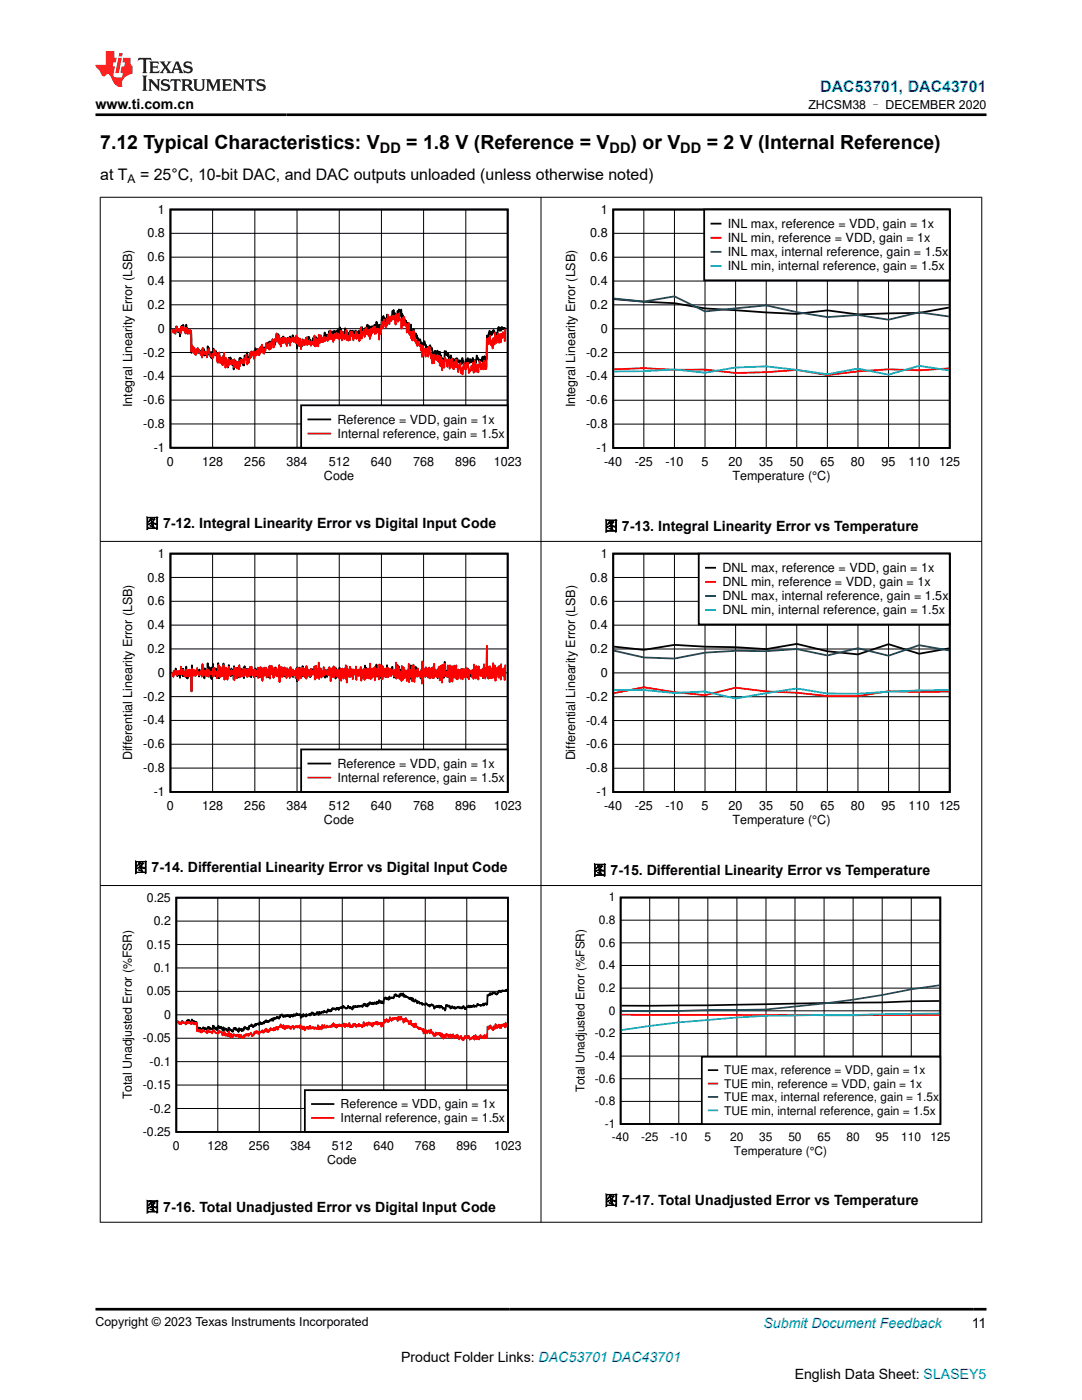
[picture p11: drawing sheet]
<svg xmlns="http://www.w3.org/2000/svg" width="216mm" height="279mm" viewBox="0 0 216 279" stroke-linecap="round" stroke-linejoin="round" font-family="sans-serif">
<defs><g id="words">
<g font-size="3.9">
<text x="20" y="29.8">7.12 Typical Characteristics: V</text>
<text x="81.1" y="29.8">= 1.8 V (Reference = V</text>
<text x="125.8" y="29.8">) or V</text>
<text x="141" y="29.8">= 2 V (Internal Reference)</text>
</g>
<text font-size="3.2" fill="#00f" x="163.7" y="18.3">DAC53701, DAC43701</text>
<g font-size="3.2">
<text x="20" y="36">at T</text>
<text x="27.9" y="36">= 25°C, 10-bit DAC, and DAC outputs unloaded (unless otherwise noted)</text>
</g>
<g font-size="2.9">
<text x="75.8" y="30.6">DD</text>
<text x="121.6" y="30.6">DD</text>
<text x="135.7" y="30.6">DD</text>
</g>
<g font-size="2.8">
<text x="19" y="21.7">www.ti.com.cn</text>
<text x="28.9" y="105.4">图 7-12. Integral Linearity Error vs Digital Input Code</text>
<text x="120.5" y="106">图 7-13. Integral Linearity Error vs Temperature</text>
<text x="26.7" y="174.1">图 7-14. Differential Linearity Error vs Digital Input Code</text>
<text x="118.2" y="174.6">图 7-15. Differential Linearity Error vs Temperature</text>
<text x="29" y="241.8">图 7-16. Total Unadjusted Error vs Digital Input Code</text>
<text x="120.5" y="240.5">图 7-17. Total Unadjusted Error vs Temperature</text>
<text x="193.9" y="265">11</text>
<text x="80" y="271.9">Product Folder Links: DAC53701 DAC43701</text>
<text x="158.6" y="275.3">English Data Sheet: SLASEY5</text>
</g>
<text font-size="2.8" fill="#00f" x="152.4" y="265">Submit Document Feedback</text>
<g font-size="2.5">
<text x="161.3" y="21.8">ZHCSM38 – DECEMBER 2020</text>
<text x="29.4" y="47.4">0.8</text>
<text x="31.5" y="42.6">1</text>
<text x="117.8" y="47.4">0.8</text>
<text x="119.9" y="42.6">1</text>
<text x="145.2" y="45.5">INL max, reference = VDD, gain = 1x</text>
<text x="29.4" y="52.1">0.6</text>
<text x="117.8" y="52.1">0.6</text>
<text x="145.2" y="48.3">INL min, reference = VDD, gain = 1x</text>
<text x="145.2" y="51.1">INL max, internal reference, gain = 1.5x</text>
<text x="145.2" y="53.9">INL min, internal reference, gain = 1.5x</text>
<text x="29.4" y="56.9">0.4</text>
<text x="117.8" y="56.9">0.4</text>
<text x="29.4" y="61.6">0.2</text>
<text x="117.8" y="61.6">0.2</text>
<text x="28.6" y="71.2">-0.2</text>
<text x="31.5" y="66.4">0</text>
<text x="117" y="71.2">-0.2</text>
<text x="119.9" y="66.4">0</text>
<text x="28.6" y="75.9">-0.4</text>
<text x="117" y="75.9">-0.4</text>
<text x="26.4" y="81.3" transform="rotate(-90 26.4 81.3)">Integral Linearity Error (LSB)</text>
<text x="28.6" y="80.7">-0.6</text>
<text x="114.8" y="81.3" transform="rotate(-90 114.8 81.3)">Integral Linearity Error (LSB)</text>
<text x="117" y="80.7">-0.6</text>
<text x="28.6" y="85.4">-0.8</text>
<text x="67.3" y="84.6">Reference = VDD, gain = 1x</text>
<text x="67.3" y="87.4">Internal reference, gain = 1.5x</text>
<text x="117" y="85.5">-0.8</text>
<text x="30.7" y="90.2">-1</text>
<text x="33.3" y="93">0</text>
<text x="40.3" y="93">128</text>
<text x="48.8" y="93">256</text>
<text x="57.2" y="93">384</text>
<text x="64.6" y="95.8">Code</text>
<text x="65.6" y="93">512</text>
<text x="74" y="93">640</text>
<text x="82.4" y="93">768</text>
<text x="90.9" y="93">896</text>
<text x="98.5" y="93">1023</text>
<text x="119" y="90.2">-1</text>
<text x="120.5" y="93">-40</text>
<text x="126.7" y="93">-25</text>
<text x="132.8" y="93">-10</text>
<text x="140" y="93">5</text>
<text x="145.4" y="93">20</text>
<text x="146.1" y="95.8">Temperature (°C)</text>
<text x="151.5" y="93">35</text>
<text x="157.6" y="93">50</text>
<text x="163.7" y="93">65</text>
<text x="169.8" y="93">80</text>
<text x="175.9" y="93">95</text>
<text x="181.3" y="93">110</text>
<text x="187.4" y="93">125</text>
<text x="31.5" y="111.3">1</text>
<text x="119.9" y="111.3">1</text>
<text x="29.4" y="116.1">0.8</text>
<text x="117.8" y="116.1">0.8</text>
<text x="144.1" y="114.2">DNL max, reference = VDD, gain = 1x</text>
<text x="144.1" y="117">DNL min, reference = VDD, gain = 1x</text>
<text x="144.1" y="119.8">DNL max, internal reference, gain = 1.5x</text>
<text x="29.4" y="125.6">0.4</text>
<text x="29.4" y="120.8">0.6</text>
<text x="117.8" y="125.6">0.4</text>
<text x="117.8" y="120.8">0.6</text>
<text x="144.1" y="122.6">DNL min, internal reference, gain = 1.5x</text>
<text x="29.4" y="130.3">0.2</text>
<text x="117.8" y="130.3">0.2</text>
<text x="31.5" y="135.1">0</text>
<text x="119.9" y="135.1">0</text>
<text x="28.6" y="139.8">-0.2</text>
<text x="117" y="139.9">-0.2</text>
<text x="28.6" y="149.3">-0.6</text>
<text x="28.6" y="144.6">-0.4</text>
<text x="117" y="149.4">-0.6</text>
<text x="117" y="144.6">-0.4</text>
<text x="26.4" y="151.7" transform="rotate(-90 26.4 151.7)">Differential Linearity Error (LSB)</text>
<text x="28.6" y="154.1">-0.8</text>
<text x="67.3" y="153.3">Reference = VDD, gain = 1x</text>
<text x="114.8" y="151.8" transform="rotate(-90 114.8 151.8)">Differential Linearity Error (LSB)</text>
<text x="117" y="154.1">-0.8</text>
<text x="30.7" y="158.9">-1</text>
<text x="33.3" y="161.7">0</text>
<text x="40.3" y="161.7">128</text>
<text x="48.8" y="161.7">256</text>
<text x="57.2" y="161.7">384</text>
<text x="65.6" y="161.7">512</text>
<text x="67.3" y="156.1">Internal reference, gain = 1.5x</text>
<text x="74" y="161.7">640</text>
<text x="82.4" y="161.7">768</text>
<text x="90.9" y="161.7">896</text>
<text x="98.5" y="161.7">1023</text>
<text x="119" y="158.9">-1</text>
<text x="120.5" y="161.7">-40</text>
<text x="126.7" y="161.7">-25</text>
<text x="132.8" y="161.7">-10</text>
<text x="140" y="161.7">5</text>
<text x="145.4" y="161.7">20</text>
<text x="151.5" y="161.7">35</text>
<text x="157.6" y="161.7">50</text>
<text x="163.7" y="161.7">65</text>
<text x="169.8" y="161.7">80</text>
<text x="175.9" y="161.7">95</text>
<text x="181.3" y="161.7">110</text>
<text x="187.4" y="161.7">125</text>
<text x="64.6" y="164.5">Code</text>
<text x="146.1" y="164.5">Temperature (°C)</text>
<text x="29.3" y="179.9">0.25</text>
<text x="30.7" y="184.6">0.2</text>
<text x="29.3" y="189.3">0.15</text>
<text x="30.7" y="194">0.1</text>
<text x="29.3" y="198.6">0.05</text>
<text x="32.7" y="203.3">0</text>
<text x="28.5" y="208">-0.05</text>
<text x="29.9" y="212.7">-0.1</text>
<text x="26.3" y="219.3" transform="rotate(-90 26.3 219.3)">Total Unadjusted Error (%FSR)</text>
<text x="28.5" y="217.3">-0.15</text>
<text x="68" y="221.2">Reference = VDD, gain = 1x</text>
<text x="28.5" y="226.7">-0.25</text>
<text x="29.9" y="222">-0.2</text>
<text x="68" y="224">Internal reference, gain = 1.5x</text>
<text x="34.5" y="229.5">0</text>
<text x="41.4" y="229.5">128</text>
<text x="49.7" y="229.5">256</text>
<text x="58" y="229.5">384</text>
<text x="65.3" y="232.2">Code</text>
<text x="66.2" y="229.5">512</text>
<text x="74.5" y="229.5">640</text>
<text x="82.8" y="229.5">768</text>
<text x="91.1" y="229.5">896</text>
<text x="98.6" y="229.5">1023</text>
<text x="19" y="264.7">Copyright © 2023 Texas Instruments Incorporated</text>
</g>
<g font-size="2.4">
<text x="25.5" y="36.6">A</text>
<text x="121.5" y="179.9">1</text>
<text x="119.5" y="184.4">0.8</text>
<text x="119.5" y="188.9">0.6</text>
<text x="119.5" y="198">0.2</text>
<text x="119.5" y="193.4">0.4</text>
<text x="121.5" y="202.5">0</text>
<text x="118.7" y="207">-0.2</text>
<text x="118.7" y="211.5">-0.4</text>
<text x="144.5" y="214.4">TUE max, reference = VDD, gain = 1x</text>
<text x="116.6" y="218" transform="rotate(-90 116.6 218)">Total Unadjusted Error (%FSR)</text>
<text x="118.7" y="220.6">-0.8</text>
<text x="118.7" y="216.1">-0.6</text>
<text x="144.5" y="217.1">TUE min, reference = VDD, gain = 1x</text>
<text x="144.5" y="219.8">TUE max, internal reference, gain = 1.5x</text>
<text x="120.7" y="225.1">-1</text>
<text x="122.1" y="227.8">-40</text>
<text x="127.9" y="227.8">-25</text>
<text x="133.7" y="227.8">-10</text>
<text x="140.6" y="227.8">5</text>
<text x="144.5" y="222.4">TUE min, internal reference, gain = 1.5x</text>
<text x="145.7" y="227.8">20</text>
<text x="151.5" y="227.8">35</text>
<text x="157.3" y="227.8">50</text>
<text x="163.1" y="227.8">65</text>
<text x="168.9" y="227.8">80</text>
<text x="174.7" y="227.8">95</text>
<text x="179.8" y="227.8">110</text>
<text x="185.6" y="227.8">125</text>
<text x="146.4" y="230.5">Temperature (°C)</text>
</g>
</g></defs>
<path d="M34 41.8h67.3v47.6h-67.3zM100.8 65.6v-.1l-.1 .3-.1-.3-.2 .2-.2-.4-.1 .5v-.5l-.1 .7-.1-.5-.1 .5-.1-.6v.6l-.2-.8-.5 2-.1-.7-.2 .3-.2-.9-.1 .4-.1-.3v.5l-.1-.2-.1 .2v.4l-.1-.7-.1 .7-.2-.9-.1 1.2v-.7l-.3 .8-.1-.3-.1 4.7-.1-.1v.5l-.1-.7-.2-.3-.1 .6-.2-.3v.9l-.1-1.1-.1 .9-.2-.4v.4l-.1-.3-.2 .4-.3-.6v.2l-.1-.4v.2l-.2-.6-.2 1.5-.1-.5-.1 .2-.1-.4-.1 .7-.2-1.1-.1 .9-.1-.5-.2 .5-.1-.7-.2 .9-.1-.8-.1 .8-.1-1-.2 .7-.2-.5-.1 1.3v-.2l-.1 .4-.4-1.7-.2 1.1-.1-.7-.2 .8-.2-.8v.5l-.1-.4-.1 .3-.2-.8v.5l-.2-.5-.3 .9-.1-.7-.1 .7-.1-.8-.1 .5-.2-.6v.2l-.1-.8-.1 .7-.1 .4-.1-.5v.7l-.2-1.6-.1 .5-.1-.7v.6l-.2-.1-.1-.8-.1 .5-.2-.6-.2 2.9v-1.1l-.2-.3-.2 .4-.1-1-.1 .1-.1-.2v-.6l-.1 .9-.1-.7-.1 .7-.1-.8v.8l-.1-1.1-.3 .6-.1-.5-.1 .6-.1-.6-.1 .7-.2-.2v.8l-.2-1.7-.1-.4-.1 .5-.2-.9-.2 .7-.2-.3v.8l-.1-.8-.2-.1v.3l-.4-1.4h-.1l-.1 .8-.5-.6-.1 .5v-1.1l-.2 .3-.2-.4-.1 .5-.2-1.2-.1 .4-.1-.8-.1 1.2-.3-2-.2 1v-.3l-.2 .3-.2-1.9-.1 1.4-.1-1.2v.4l-.2-.9-.1 .9-.1-1-.1 .7-.3-1v.1l-.4-.8v.5l-.1-.1-.1-.8-.1 .6v-1l-.1 1.1-.1-1.9-.2 1.2v-.4l-.1 .2-.1-.3-.1-.7-.1 1.2-.2-.9v1.5l-.2-.8-.1 .3-.2-.6-.1 .5-.2-1.1v.3l-.2-.1-.2 1.8-.1-.3-.1 .1-.2-.3-.2 .5-.1-.3v.3l-.2-1.1-.1 1.7-.1-.9-.1 .5-.1-.6v.7l-.3-1.1-.1 .7-.2-.5-.2 2.9-.1-.8-.1 .5-.1-1.1-.1 .9-.2-.8-.1 .2v-.7l-.1 .6-.1-.8v1.7l-.1-.4-.2 .3-.1-1-.1 1.3-.3-1h-.1l-.1 .8v-.2l-.1 .1-.1-.5v.7l-.2-.9v.9l-.3-.6-.1-.6v.5l-.1-.4-.1 1.3-.1-.8-.1 1.2-.1-1.1-.1 1.4-.1-.8v.4l-.1-.8-.1 .7v-.6l-.1 .5-.1-1v.5l-.1-.3h-.1l-.2 1.5-.2-1-.2 .5-.2-.3v.4l-.2-.5v.3l-.1-.4-.1 .6v-.2l-.2 .3-.2-.7-.2 .7-.1-.6-.1 .7-.1-.8-.2 1.7-.2-1.1-.1 .4-.1-.7v.8l-.2-.8-.1 .3-.1-1.1-.2 1.4-.1-.2-.1 .2-.2-.2-.1-.6h-.1l-.1-.5-.1 .6-.1-.9-.1 1.4-.1-.7v.5l-.2-.7-.3 .9-.1-.3v.9l-.1-1.2-.1 .6v-.7l-.2 .6-.1-.5-.1 1-.2-.6v.2l-.2-.5v.4l-.2-.5-.1 .5-.1-.5-.1 1.4-.1-.4-.2 .5v-.8l-.2 .7-.1-.4v.3l-.1-1-.3 1.7-.1-.6-.1 .1-.1-.2-.1 .1-.1-.6-.1 .9v-.2l-.1 .3-.1-.6-.1 .2-.1-.1v.6l-.1-.3-.1 .5-.1-.6-.1 .7-.1-1.1-.1 1.7-.1-1.3v.1l-.2-.4-.4 1.3-.2-.7v.9l-.3-1.5-.1 .3-.2-.3-.2 1.4-.2-1-.1 .5h-.2v.4l-.1-.3-.1 .3-.1-.9-.1 1.4-.1-.9-.1 .3-.2-.1-.1-.8-.1 1.4-.1-.7-.1 .2-.1-.4-.1 1.4-.2-1.9v.2l-.2-.3-.2 .4-.2-.7v.5l-.1-.8-.3 1.2-.1-.1-.1-.8-.3 1.2-.1-1-.1 .7-.2-.5-.1 1-.1-.9-.1-.2-.1 .7v-.7h-.2l-.1-.4-.1 .8v-.3l-.2 .4v-.6l-.1 .7-.1-.4-.3 .5-.3-1.5-.1 .7-.2-.4-.2 1.8-.3-.8-.1 .2-.1-.5-.1 .9-.3-.4-.1 .7-.1-.7-.1 1.4-.2-1.3-.1 1.2-.1-.9-.1 .7-.1-.5-.2 1.1-.1-.4-.1 .3-.1-.5v.8l-.1-.4-.2 .1-.1-.9-.2 .8v-.4l-.2 1.2v-.8l-.1 .7-.1 .1-.1-.5-.2 .8-.1-.8-.1 .4-.1-.9-.2 1.4h-.1v-.8l-.1 .6-.1-.3-.1 .3-.1-.4-.2 .9v-.9l-.2 1.1v-.7l-.1 .9-.1-.3-.1 .6-.3-1.5-.1 .8h-.1v-.3l-.2 .4-.1-.3-.1 1.9-.1-1-.1 1-.1-.8-.1 .4-.3-1.1v.9l-.2-.9-.2 1.8v-.8l-.2 .9-.1-1-.1 .9v-1l-.2 .4-.1-.5-.1 .2v-.6l-.2 2v-1.3l-.1 .3-.1-.3v.4l-.2-1.1-.1 .8-.1-1.2-.1 .5-.2-.4-.2 2-.2-1v.6l-.4-1.2v.3l-.3-1.2-.1 1.9v-.2l-.1 .3-.5-1.8-.2 .9-.2-1.6v2l-.4-2.4-.1 .9v-.5l-.1 .4-.1-.6v.2l-.2-.8v.6l-.1-.6-.1 1.7-.1-.1-.1 .3v-1.2l-.1 1-.1-1v.8l-.3-1.7-.1 1.2-.2-1.5v1.9l-.1-.5-.1 .5-.2-.6v.3l-.2-.6v.9l-.1-1.1-.2-.4-.2 1.9-.2-1.2-.1 .4-.2-.7-.1 .6v-.7l-.2-.3-.4 1-.3-.8-.1 .3-.1-.5-.1 .3-.2-.9-.1 1.5-.1-4.1-.1 .2h-.1l-.2-.5-.1 .2v-.4l-.2 .8v-1.1l-.2 .3v-1l-.2 1.7-.1-.6-.1 .1-.1-.2-.1-.9-.1 .7-.1-.7v.8l-.2-.7-.3 2.1-.1-1v.2l-.2-.2-.1 .2-.2-1.2-.2 .1-.1 1.4-.2-.8-.1 .4-.2-.6" fill="none" stroke="#000" stroke-width=".36"/>
<g fill="none" stroke="#000" stroke-width=".2">
<path d="M34 56.1h67.3M34 51.3h67.3M34 46.6h67.3M42.4 41.8v47.6M50.8 41.8v47.6M59.3 41.8v47.6M67.7 41.8v47.6M76.1 41.8v47.6M84.5 41.8v47.6M92.9 41.8v47.6M34 79.9h67.3M34 75.1h67.3"/>
<path d="M34 70.3h67.3M34 65.6h67.3M34 60.8h67.3M34 84.6h67.3"/>
</g>
<path d="M100.8 65.6l-.1 2.5-.1-1.5v-.2l-.1 .9-.1-1-.2 1.2-.2-.9-.1 1.7v-1.3l-.2-.2-.1 1.6-.1-1.8-.1 1.2-.2-.8-.1 1.5-.2-1.5v.9l-.1-1.6-.1 2.5-.3-1.3-.1 2-.1-1-.1-.4-.1 .8-.1-1.1v.4l-.1-.2v-1l-.1 1.3-.1-.8-.1 1.2-.1-1.2v1.2l-.1-1-.1-.1-.2 6.1-.1-1-.1 1v-1.2l-.1 .2-.1-.7-.1 1.7-.2-1.3-.1 1.2-.1-.6-.1 .7-.3-1.7-.3 2.3-.1-1.6v1.1l-.2-.9-.1 1.3-.3-2.1-.2 2.3-.1-2-.2 1.5-.1-.9-.2 .9v.1l-.2-.2-.2 .6-.2-2v.6l-.2-.6-.1 1.3-.1-.9-.1 .9-.1-.3-.1-.9-.3 2.2-.1-1.3-.2 1.1-.2-2.1-.4 1.9-.2-1.9-.1 .6-.1-1.2v1.5l-.2-.8v.6l-.2-.9v1.5l-.1-1-.1 .9-.1-.9v.6l-.1-1.8-.1 1.3-.1-.1-.1-.8v.5l-.1-.3-.1 1.5v-1.9l-.1 .9-.1-.7-.1 .4-.1-.6v1.5l-.2-1.4-.1 .3-.1-.7-.1 .2-.1-.1-.1 1.9-.3-1.5-.1 2-.1-2v1.3l-.2-2-.1 1.8-.1-1.6-.1 .4v-.8l-.1 1.2-.2-1.3-.2 1-.1-.9-.2 .3v.5l-.2-1.1v1.8l-.1-1.1-.1 .8-.1-.8-.1 1.1-.1-1.8-.1 .9-.1-1-.1 .2v-.2l-.1-1.5-.3 2.1-.1-1.7-.1 .6-.1-.3-.1 .3-.1 1.1-.1-1.6-.1 .7-.1-.7-.1 .2-.1 1-.1-1.8-.1 2.2-.1-2.2-.1 1-.1-1.1-.2 .2-.2-.7-.1 .4-.1-.7v1l-.1-.8-.1 .4v-.6l-.1 .3-.2-.9-.1 .4-.1-1.8v.2l-.1-.3-.1 1.7v-.5l-.1 .8-.1-1.8-.1 1.4-.1-1.3-.1 .6-.1-.8-.1 .6-.1-2.2-.1 1.7-.1-.2-.1 .2-.1-.3v.5l-.1-1.7-.1 .3-.1-.5v.5l-.3-1.7v.3l-.1-.3-.1 1.7-.1-1.4-.2 2v-1.6l-.1-.2-.2 .1-.1-1.4-.1 .7-.1-.3-.1 1.3-.2-1.5-.1 1.2-.1-1.2-.1 2.1-.2-1.6-.1 .5-.1-.7v.4l-.2-.3-.1 .7-.1-.4-.1 .7-.1-1-.2 1.6-.1-1.1-.1 .5-.1-1.3-.2 2.2-.2-.5v.9l-.1-.9-.1-.2v.3l-.1-.1-.1-.8-.1 1.5-.1-1-.1 1.3-.1-1.3-.2 2.1-.1-.5v.8l-.1-.8-.1 .3-.1 1.7-.1-2.1-.1 .1v-.3l-.1 .7-.1-.4-.1 .8-.2-1.2-.1 1.3-.1-1.5v1.1l-.2-1-.3 1.3-.1-1.1-.2 1.6v-1.3l-.1 1.9-.2-1.6-.1 .9v-1.2l-.2 .2v-.1l-.1 .8-.1-1.3-.4 1.9v-1.5l-.1 .9v-.7l-.2 .7v-.2l-.1 .1-.1 1-.2-2.3-.1 2.2-.1-.1-.1 .7-.2-1.3-.1 .6-.2-.8-.1 1-.1-1.4v1.2l-.1-.2-.1 .3-.2-.7-.1 1.1-.2-1.6-.1 .3v-.3l-.1 .8-.2-.9-.1 1.7-.1-.8-.2 .9-.1-1-.2 .9-.1-2v1.4l-.1-1.3-.1 1.5-.1-.7-.1 .9v-.7l-.2 .4v-1.2l-.2 1.8-.1-.9-.1 .5-.1-1.6-.1 1-.1-.1-.2 .8-.1-1-.2 .8-.2-1-.1 .7-.2-.6v1.1l-.1-.7-.1 .8v-.9l-.1 1.3-.2-1.5-.1 1v-.8l-.2 .8v-.1l-.1-1.7-.1 .8-.1-.1-.1 1.2-.1-1-.1 1.3-.2-.7h-.1l-.2 .7-.3-1-.1 1.2v-.8l-.3 .8-.1-1.3-.3 1.5-.2-1.7-.1 2.3-.1-1v.5l-.2-.7-.1 .8v-1l-.1 1.4v-.8l-.1 .8-.1-2.2-.2 1.9v-.4l-.1 .4-.1-.2v.1l-.2-.6-.2 .9-.1-.8-.1 .5-.1-.8-.1 .8-.2-.6-.1 .7-.1-1.5-.1 1.4-.1-1.2v1.2l-.1 .1v-1l-.2 1.1-.2-1.1-.1 1-.1-.6-.2 1.5-.2-2.1-.2 1.5-.1-.8-.1 .6v-1.5l-.2 1.2-.2-1.6-.1 1.4-.1-1.1-.1 .7-.1-.4-.1 .6-.1-.8-.1 .7-.1-.5-.1 .4-.1-.4v.6l-.1-.4-.1 1.2-.2-1.6-.1 .6v-.6l-.2 1-.1-.3-.1 1-.1-1.5-.1 .8-.2-1.1-.1 1.1-.1-.1v.1l-.2-1v1.1l-.1-.8-.1 .2v-.4l-.2 1.7-.1-1.6-.1 1.1-.1-1.8v1.5l-.1-.8-.1 .6h-.1l-.2-1.7-.1 1.6-.1-.6-.2 .7-.1-.2-.1 1.4-.2-1.6-.1 .7-.1-.4-.1 1.4-.1 .1h-.1l-.1-1.2-.1 1.4v-.7l-.1-.2-.1 .2v-.3l-.1 .7-.1-.4-.1 .3v-1l-.2 1.6h-.2v-.4l-.1 1-.1-.6v.4l-.2-.4v.4l-.1-1.6-.1 .9v-.5l-.2 .9v-.8l-.1 1.1-.1-.6-.1 1.1-.1-.7v.6l-.1-.1-.1-1.1v1.1l-.1-.7-.2 1-.2-.8-.2 1.4-.2-1.3v-.1l-.2 .6-.1-.7-.1 1.2-.2-.9-.2 1.9-.1-.7-.3 1.2-.2-1.9v.6l-.1-.2-.1 .5-.1-.1-.1 .8-.1-.9-.1 .8-.2-.7-.1 .8v-.7l-.2 .2-.2 1.1v-.9l-.1 1.5-.1-.6-.1 .5-.1-.8-.1 .8-.1-1.5-.2 1.1-.2-.9v1l-.1-1.5-.1 1.1-.2-1-.2 .9-.2-.7v.4l-.2-.7-.1 .4v-.5l-.1 1.2-.1-.6-.1 .9-.1-1.3v.7l-.2-1.2-.1 2-.3-3-.2 2.2v-.6l-.1 .8-.2-1.3h-.1v.6l-.1-.7-.1 1.1-.2-2.2v1.4l-.2-.9-.1 1.6-.2-1.9h-.1l-.1 .2-.2-.9-.1 1-.1-.3v.8l-.1-.7-.1 .9-.3-.6-.1 .3-.3-.8-.1-.8v.6l-.1-.4-.1 .1-.1 1.4-.1-.7-.1 .2-.1-.5v.4l-.2-.5-.1 .4-.2-1.1-.2 1.7-.1-1-.1 .6-.2-.4-.2-.1v-.5l-.1 .1-.2-.3-.1 1-.2-.2v.5l-.1-.6-.1 .4-.2-1.3-.1 1.1-.3-1.5-.1 1.1v-3.7l-.1-.4-.1 .5v-.7l-.1 .6-.1-.4-.1 .6-.1-.7-.1 .6-.2-.9-.1 .5v-.7l-.2 1.2v-.9l-.2 .3-.1-.5-.1-.2-.1 .2-.1-.3v.7l-.3-.7v1.2l-.1-.2-.1 .2-.2-.7-.1 .3-.1-.3-.1 .3-.1-.8-.4 1.3-.1-.6-.2 .5-.1-.8" fill="none" stroke="#f00" stroke-width=".36"/>
<path d="M60.1 80.9h41.2v8.5h-41.2z" fill-rule="evenodd" fill="#fff"/>
<path d="M122.4 41.8h67.1v47.6h-67.1zM122.5 59.7l6 .5 6.1 .3 6.1 1.1 18.3 1 6.1-.7 6.1 .8 12.2-.3 5.9-1M60.1 80.9h41.2v8.5h-41.2zM61.5 83.7h4.4" fill="none" stroke="#000" stroke-width=".36"/>
<path d="M189.3 73.5l-5.9 .4-6.1-.2-6.1 .4-6.1 .7-6.1-1-6.1 .5-6.1 .1-6.1-.6h-6.1l-6.1-.3-6 .2M61.5 86.5h4.4" fill="none" stroke="#f00" stroke-width=".36"/>
<g fill="none" stroke="#000" stroke-width=".2">
<path d="M122.4 56.1h67.1M122.4 51.3h67.1M122.4 46.6h67.1M128.5 41.8v47.6M134.6 41.8v47.6M140.7 41.8v47.6M146.8 41.8v47.6M152.9 41.8v47.6M159 41.8v47.6M165.1 41.8v47.6M171.2 41.8v47.6M177.3 41.8v47.6"/>
<path d="M183.4 41.8v47.6M122.4 79.9h67.1M122.4 75.1h67.1M122.4 70.4h67.1M122.4 65.6h67.1M122.4 60.8h67.1M122.4 84.6h67.1"/>
</g>
<path d="M122.5 59.6l6 .6 6.1-1.1 6.1 3.1 12.2-1.3 6.1 1.4 6.1 1 6.1-.4 6.1 .9 6.1-1.5 5.9 .9" fill="none" stroke="#105465" stroke-width=".36"/>
<path d="M189.3 73.9l-5.9-.9-6.1 1.8-6.1-1.2-6.1 1.1-12.2-1.6-6.1 .2-6.1 1.1-6.1-.7-6.1 .4h-6" fill="none" stroke="#00bacc" stroke-width=".36"/>
<path d="M140.5 41.8h49v14.1h-49z" fill-rule="evenodd" fill="#fff"/>
<path d="M140.5 41.8h49v14.1h-49zM142 44.6h1.8M34 110.5h67.3v47.5h-67.3zM34.5 134.3l.1 .4 .2-.7 .1 .6 .2-1.2 .2 1.5 .1-.8 .1 .8v-.7l.1 .2 .1-.2 .1 .3v-.4l.1 1.2 .2-2.2 .2 1.6 .1-1.2 .1 1.5 .1-1.5v1.4l.3-.8 .1 .5 .2-1.6v2.3l.2-1.3v1.4l.1-1.6 .1 .9 .1-.7 .1 .5 .3-.5 .1 4 .1-5.2 .2 2 .1-1 .1 .7 .1-.6 .1 .6v-.4l.1 .7 .1-.5v.1l.2-.4 .1 .2 .1-.4 .2 1.2 .1-1.4 .1 .9v-.2l.1 .3 .1-.8v.7l.1 .1h.1l.1-2 .1 2.1v-1.2l.3 1.9v-2l.1 1.4 .1-.8 .1 .6 .1-.7 .2 .8v-2.3l.1 2.6 .1-.7v.7l.1-1.9 .1 1.9 .1-.7 .1 .3v-1l.1 1.6 .1-2v2.3l.3-3 .1 2.4v-1.2l.1 1 .1-.6 .1 .8 .1-1.1v1l.1-1.4 .1 1.6 .1-.7v1l.2-3 .1 3.1 .1-1.6v1.5l.1-1.3 .1 .2v-.5l.1 1 .1-.8 .1 .8 .1-.4 .1 .6 .2-2.5 .1 2.3v-.5l.2 .6v-.8l.1 .6 .1-.3 .2 .3v-.9l.2 1.2 .2-2.2v1.6l.2 .1 .1-.6v1.2l.2-1.6v1.2h.2v-.8l.1 .8 .1-.7v1.7l.1-2.7 .1 2 .1-.9 .1 .6 .2-.6v1.3l.1-2 .1 2 .1-1.5 .1 1.3 .2-1.7 .1 1.3 .1-1.3 .1 1.3 .1-.7 .1 .6 .1-.7 .1 1.1 .1-1.7 .1 2 .1-2.3 .1 1.5 .2-.5v.6l.2-1.1v1l.2 .3 .2-.9 .1 .7 .1-1.2v1.6l.2-1.4v1.6l.1-1.5 .1 .7v-.6l.1 .8 .1-.6 .1 .5 .1-.8v1.4l.3-1.7 .1 1.6 .1-1.2v1l.2-1.1v1l.1-1 .1 1 .2-1.2v1.7l.1-1.9 .1 1.4 .2-1.2 .1 1.7 .1-1.1v.3l.1-.2 .1 .4v-1.1l.1 1.2 .1-.8 .1 .7 .1-.9 .2 1.1v-.8l.1 .2v-.3l.1 1.2 .1-1.5 .2 1.6v-2.1l.2 1.7 .1-1.2 .1 .9 .3-.8 .1 1.1 .1-.7 .1 .7v-.6l.2 .5v-1.5l.1 1.6 .1-1.4 .2 1.1 .1-.8 .1 1.2 .2-.7v.9l.1-1 .1 .2 .1-.3 .1 .5 .1-.9v1.2l.2-.8v.5l.1-1 .1 1 .2-.3v.8l.1-1.4 .2 1.4 .1-1.6 .2 1.2 .1-1 .1 1.3 .2-1.3v1.1l.1-1.2 .1 1.6v-.8l.2-.1 .1-.6v.6l.1-.3 .1 1.2v-1.3l.2 .9 .1-.7 .2 .4 .1-.3 .2 1.9v-2.8l.4 1.8 .1-1.8 .1 1.7 .1-.7 .1 .2 .1-.3 .1 .9 .1-2.1 .1 1.8 .1-.7 .1 .6v-.7l.1 .3 .2-.1 .1 1.2 .1-1.6 .1 1 .1-1.1 .2 1 .1-.6 .1 1.1 .1-1.2 .1 1.2v-1.6l.2 1.1 .1-.7 .1 .6 .1-1 .1 .9v-.5l.2 .7v-.5l.1 1.4 .1-2.3 .1 1.9 .1-1.5 .1 1.2 .1-1 .1 .7v-.9l.3 1.3 .2-1.5 .1 1.4 .1-.6 .1 .3 .1-.3 .1 .5 .1-1.4 .1 .9 .1-.4 .1 1.5 .2-1.6 .1 1.4 .1-1.2 .2 .7v-1l.1 .7v-.8l.1 1.2 .1-.9 .2 .7v-.7l.1 .9 .1-.7 .2 .7v-1.2l.2 1.3 .1-.9 .1 1 .1-1.2 .1 1.7v-2l.1 1.1 .1-.7 .1 .7 .1-.8v1.1l.2-1.1 .1 1.3 .1-1.7 .1 1.9 .1-1.3 .1 .9 .1-.6 .1 .6 .2-.8 .2 .5 .2-.9v1.4l.2-.9 .2 .8v-1.4l.1 1.5 .1-1.2 .1 .9 .2-.5 .1-1.1 .1 2 .1-1.3 .1 1.1v-1.1l.1 .7 .1-.7 .1 .8v-.4l.1 .5v-.6l.1 .2 .1-.2v.4l.1-.9 .1 1.1v-.7l.2 .6v-.8l.1 .7 .3-.6v.7l.1-.2 .1 .3 .2-1.3 .2 1.2v-.9l.1 1.6 .1-1.5v1l.1-1.2 .1 1.5v-1.3l.1 .9 .1-1.9 .1 2.6 .1-2.1 .1 1.8 .1-1.6 .1 1.2v-.9l.1 1.1 .1-.7 .1 .3 .1-.1v-1l.1 1.5 .1-1.3 .1 1.2 .2-1.3 .2 1.2 .1-.5 .1 .4 .1-1.2 .1 1.9 .1-1.3 .2 .6v-2l.1 2.4 .1-1.3v1.3l.1-1v.9l.3-1.4 .1 1.9 .1-1.6v.7h.1l.1-1.8 .3 2 .1-1.1 .1 1 .1-.2 .1 .2v-1.1l.1 1.3 .1-.8 .1 1.1 .1-2.3 .2 2.4v-1.2l.1 .6 .1-.7v.5l.1-.4 .2 .6 .1-.4 .1 .4 .2-1.5v1.2h.2v-.3l.1 1.2 .2-1.4 .1 .9 .2-.6 .1 1 .1-2.4 .2 2.1 .1-1.8 .1 2 .2-1v.7l.1-1.1 .1 .1v1.7l.2-2.2v2l.1-1.6 .1 1.3 .1-1.2 .1 .9 .1-.3 .2 .2v-.4l.1 .7 .1-.5v.3l.2-.7 .1 1.4 .1-1.9 .2 1.5v-1l.1 1.6 .1-2.7 .1 2.3 .3-1.2v.6l.1-1.2 .1 1.5 .2-.6 .1 1 .1-2.1 .1 1.7 .1-.8 .1 .9v-.8l.1 .9 .1-1 .1 .5 .1-.4 .2 .1v1.2l.1-1.7 .1 .7v-.2l.2 .3 .2-.2 .1-.9 .2 1.4 .1-.6 .2 .7v-.9l.3 1v-1.5l.2 1 .1-.6 .2 .9 .2-.8 .2 1.3 .1-1.8 .1 .9 .1-.1 .1-.7 .1 1.2 .1-1.2 .1 1.2 .1-.7 .1 .3v-.5l.1 .1 .1 1.3v-1.8l.1 1.6 .1-1.6v1.2l.2-1.3v1.5l.2-.7 .1 1v-1.2l.1 .4 .1-.3 .1 .4 .1-.2v1l.2-3.2 .1 2.5 .2-.8 .1 1.2v-.8l.2 .1v-.5l.1 1.2 .1-1.2 .2 1.5v-1.7l.1 1.1 .2-1.1 .1 1.5v-1.1l.1 .6 .1-.2v.1l.1-.7 .1 1.3 .1-1.6 .1 1.4 .1-1 .1 .5 .1-.5 .1 .7 .1-.8 .1 .7h.1l.1-.5 .1 .6v-.8l.1 .9 .3-1.1 .1 1.4 .1-1.5 .4 1.5v-1l.1 .7 .1-.8v.6l.1-1.1 .2 1.3 .2-.9v.2l.1 1.3 .1-1.8v1.4l.2-1 .2 1.1v-1l.1 .4 .1-.6 .1 .8 .1-.8 .1 1.2 .2-1.2 .1 .9 .1-.7 .1 .7 .1-1.2 .1 .6v-.5l.2 1.1v-.7l.1 .7v-.6l.3 .4 .1-.5v.4l.1-.4 .1 .5v-.6l.2 .6v-.9l.2 1.7v-1.9l.1 1.2 .2-.7 .1 .6 .1-.3 .1 .8v-1.2l.1 .6 .1-4.9v5l.3-.7 .1 1.2 .1-1.9 .1 1.7 .1-1 .2 1.2v-1.2l.2 .7v-.8l.1 .8 .1-.7 .2 .9 .2-.7v.7l.2-1v.8l.1-.7 .1 .6v-.9l.3 1.2 .1-1 .1 1.1 .1-.9 .1 .9 .1-1.2v1.1l.1-.9 .1 .7v-.3l.1 .3 .2-.5 .1 .6 .1-.7v.5" fill="none" stroke="#000" stroke-width=".36"/>
<path d="M142 47.4h1.8M100.8 132.6l-.1 3.1-.1-2.3-.1 1.3-.1 .2-.1-1.4-.2 1.4-.1-2.4-.1 3.1-.2-2.7-.2 2.4v-2.3l-.1 1.6-.1-.2-.1-1.1-.1 1.9-.2-1.7v2.4l-.2-3.1-.1 2.4-.1-1.4v1.2l-.1-2.7-.1 3-.2-1.9-.1 1.9-.1-1.4-.1 1.4v-2.4l-.1 2.2-.1-1.6-.1 2-.1-2.5v2.3l-.2-.9v-5.5l-.1 4.7-.1 1.3-.1-1.6-.1 2.1v-1.4l-.1 1-.1-2.4-.2 2.6-.1-1.6-.1 1.2-.2-1.1v1.2l-.2-.6v.5l-.1-1.1-.1 .7-.1-1.4-.1 2.6-.1-2.4v1.8l-.2-2.1-.2 2.5-.2-2.4v1.8l-.1-2.2-.1 2.9-.1-1.9-.1 .3v-.1l-.1 1.4-.1-1.4-.3 .7-.1-.7-.2 1.8v-1.4l-.1 .8-.1-1.4-.1 1-.1-1.3-.1 1.8-.1-1.6-.2 1.7-.1-1.3v.3l-.2-.7-.1 2.1-.2-2-.2 1.8-.1-1.7v.9l-.3-1-.2 2-.1-1.9-.1 1.8-.1-2.7-.1 2.2-.1-1.3v1.3l-.2-2.2v2.5l-.2-1.6v1.4l-.1-1.4v2.4l-.1-3.2-.2 2.2-.2-2.3-.1 3.4v-2.9l-.1 1.4-.1-.9-.1 1.1-.1-2.1v2.4l-.2-1.1-.1 .5-.1-.5-.1 .3-.1-2-.1 2.6-.1-1v.9l-.1-.2-.1-2-.1 3.6-.1-3.3v2l-.1-.2-.1 .2v-2.1l-.1 2.9-.2-2.7-.1 1.7-.1-.6v.9l-.2-1.3-.1 1.3-.3-1.4v1.1h-.1l-.1-2.3v2.8l-.2-1.6v1.4l-.1-1.9-.1 2.1-.1-2-.1 1.6-.1-.9-.1 1.4-.1-2.2-.1 1-.1-.9-.1 2-.1-1.7-.1 1-.1-.6v.3l-.1-1.2-.1 2-.1-1.6-.1 1.3-.2-1.2-.1 2-.1-3.6-.1 4.5-.1-2.8-.1 1.5-.2-1.2-.1 .7v-.5l-.1 .3-.1-.5-.1 1-.1-1.7v1.7l-.1-1.2-.1 1.1v-.9l-.1 .9v-1l-.1 .9-.1-1-.1 2.3-.2-3.5-.2 3.4-.1-3-.1 2.1-.1-1.4-.2 1.3v-1.4l-.2 2.5v-3.6l-.1 2-.1-.3-.1 .4-.1-.8v2.1l-.1-1.7-.1 .5-.1-.9-.2 1.5-.2-2.2-.1 2.6-.2-2.8-.1 3v-1.5l-.2-.3-.2 1.4v-2l-.1 1-.1-1.5-.1 2.2-.1-1.3v1.3l-.1-1.9-.1 2.2-.1-3.3-.1 2.8v-.6l-.1 .6-.1-1.3-.1 1.3-.1-1.1-.1 .6-.1-.6v.1l-.1 .7-.1-1.1-.1 1.4-.1-1.5-.1 .7-.1-.6v1.3l-.1-1.1-.2 1.3v-1.9l-.2 1.6-.2-1.4v1.8l-.2-1.2-.1 1.1-.1-1.7-.1 1.6-.1-2-.1 2.6-.2-2.7-.1 1.8-.1-1.3v1.7l-.2-2.5-.1 3-.1-1.5-.1 .5v-.8l-.1 .9-.2-1.1v1.4l-.2-1.7-.1 2.5-.1-2.7v2l-.3-1.7-.2 1.9-.1-1.8-.2 2.1v-3.2l-.1 2.8-.1-1.1v1l-.1-1.7-.1 2v-1.2l-.1-.1-.1 .3v-1l-.1 2-.2-1.8-.1 .4-.1-.1-.1 1.8v-2.3l-.1 1.6v-1.2l-.2 .8-.2-.9-.1 2.2-.1-2.8-.1 1.4-.1-.8-.1 1.1-.1-.4v.5l-.1-1.3-.1 1.2-.2-1.1-.1 2-.1-2.7v1.5l-.1-.6-.1 .7v-.3l-.1 .3-.1-1-.2 1.9-.1-1.5-.1 .5v-1l-.1 1.4-.2-1.8-.1 2-.1-1.3v.5l-.1-.5-.1 1.2-.1-1.4-.1 .7v-.2l-.1 2.1-.1-3.3v2.6l-.1-2.7-.1 1.7v.2l-.1-1.3-.1 1.5-.1-.9-.1 1.5-.2-2.1-.1 1.4v-1l-.1 2.1-.1-2.4-.1 .9-.1-.6-.2 .3v1.2l-.2-1.7-.1 1.2-.1-.7v.8l-.1-1.3-.1 .9-.2-1.3v1.7l-.1-1.5-.1 1.8v-2.2l-.2 2.1-.1-1.8-.1 1.7-.1-1.5-.1 2.5-.1-2.6-.1 1-.1-1.3-.1 1.7-.1-1.2-.2 1.1-.1-.5v.1l-.1-.3v.2l-.1-.3-.1 .7-.1-.5-.1 .5-.1-1.5-.1 1.9v-1.2l-.2 .8v-.8l-.2 1.4-.2-1.8-.2 2.1-.1-3.3-.1 3.1-.1-1.5v.8l-.2-1.1-.1 1.8v-2.4l-.1 2.1v-1.5l-.2 2.1v-2.6l-.2 1.6v-.7l-.1 .6-.1-.3-.1 .4-.1-.7v.6l-.1-1-.1 1.4-.1-1.1-.1 1.1-.1-1.1-.1 .9-.2-.9-.2 1.3v-2.2l-.1 2.6-.1-2.5-.1 2.2v-1.8l-.2 1.6-.1-1.1-.1 1v-1.6l-.1 1.5-.1-.8v.2l-.2-.4-.1 1.6-.1-1.9-.2 1.4-.1-1.2-.1 2.1v-2.6l-.3 1.9-.1-1.7v.2l-.1 1.8-.1-1.6-.1 .8-.1-.7-.2 .9v-1.2l-.1 1-.1-.7-.1 .7-.1-1v1l-.1-1.5-.2 2.2-.1-1.7-.1 1.3v-1.1l-.1 .5-.1-.6v.9l-.1-1.3-.1 2-.1-1.8-.1 1.2-.1-.4-.1 .3v-1.4l-.2 1.7-.2-1.7v1.9l-.3-2-.1 2-.1-1.8-.1 2.8-.1-3.4v2.3l-.1-1.3-.2 1.3v-.7l-.1 .7-.2-1.7v1.5l-.2-.9-.1 .6-.1-1.2-.1 2-.2-1.7-.1 .9v-.1l-.1-1.5-.1 1.4v-.2l-.1 .2-.1-.1v1.2l-.1-2.6-.1 2.2-.1-.9-.1 .4v-.9l-.1 1-.1-.6-.1 1.2-.1-2-.3 1.5v-1.5l-.1 1.7-.1-1.1v.9l-.2-.9v2.1l-.1-2.6-.1 1.5v-1.3l-.2 1.6v-2l-.1 1.8-.1-1.6-.1 1.7-.1-1.4-.1 1.7-.1-2.1v1.8l-.1-1.2-.2 .9-.1-.5v.5l-.2-1.1-.1 1.6-.2-1.5-.2 .9-.1-1.6-.1 1.6v-.4l-.2 .6v-1.7l-.2 1.9-.2-1.4-.2 1.5-.2-1.5v1l-.2-.7v.5l-.1-1-.1 1.5-.1-1.4-.2 1.1-.1-.8-.1 1.2v-.8l-.2 .1-.1-.8-.1 1.7v-2.5l-.1 1.7-.1 .3v-.9l-.1 1-.1-1.3-.2 1.9v-2l-.1 1.5-.1-1.5-.1 1.3-.1-1.4v2.4l-.1-2.5-.1 1.7v-.8l-.2 .4-.2-.7v.8l-.2-.8v.9l-.2-.8-.1 .9v-1.8l-.1 1.8-.1-1.1-.1 1.9-.1-2.1-.1 1.8-.1-2.1-.1 2-.1-1.1-.1 1.6-.2-3-.1 2.2v-1.4l-.2 1.4-.2-1.3v1.4l-.1-1.9-.1 2.1-.2-2.3v2.1l-.2-2.3-.2 2.7-.2-1.4-.3 .7v-1.4l-.1 1.3-.1-1.2v1.6l-.1-1.4-.2 1-.2-.6-.1 .6-.1-.3-.1 .1v-.1l-.1 .7-.1-1.2v.9l-.2-1.2-.1 1.5-.1-.9-.1 .7-.1-1v.8l-.1-.6-.1 .6v-.7l-.1 .6-.1-.1-.1 .4-.1-2.2-.1 2.5-.1-1.3-.1 .7-.2-.3-.2 .5v-.5l-.1 .3-.1-.3v.3l-.2-1.2-.1 1-.1-.4v.9l-.1-1-.1 1.1-.2-1.2-.1 1.1-.2-.4-.1-1-.1 4.6-.1-4.2-.1 1.1v-1.2l-.1 .9-.1-1-.1 1.4-.1-1.2-.1 1-.1-.8v.8l-.1-1-.1 1.2-.1-1.4-.1 1.5v-1l-.1 .3-.1-.4v.8l-.2-.7-.1 .4-.1-.9v.8l-.2-.1v.3l-.1-1.6v1.5l-.1-.4-.1 .5-.1-.3v.3l-.1-.6-.1 .4-.1-.5-.2 .9v-.7l-.3-.3-.1 .8-.1-.7-.1 .6v-.6l-.1 1.2-.1-.8" fill="none" stroke="#f00" stroke-width=".36"/>
<path d="M142 50.3h1.8" fill="none" stroke="#105465" stroke-width=".36"/>
<path d="M142 53.1h1.8" fill="none" stroke="#00bacc" stroke-width=".36"/>
<g fill="none" stroke="#000" stroke-width=".2">
<path d="M34 115.2h67.3M42.4 110.5v47.6M50.8 110.5v47.6M59.3 110.5v47.6M67.7 110.5v47.6M76.1 110.5v47.6M84.5 110.5v47.6M92.9 110.5v47.6M34 139h67.3M34 134.3h67.3M34 129.5h67.3M34 124.8h67.3"/>
<path d="M34 120h67.3M34 153.3h67.3M34 148.5h67.3M34 143.8h67.3"/>
</g>
<path d="M60.1 149.6h41.2v8.4h-41.2z" fill-rule="evenodd" fill="#fff"/>
<path d="M122.4 110.5h67.1v47.6h-67.1zM122.5 129.1l6 .6 6.1-1 6.1 .4 6.1 .1 6.1 .3 6.1-1 6.1 1.5 6.1 .6 6.1-2 6.1 1.9 5.9-1.1M60.1 149.6h41.2v8.4h-41.2zM61.5 152.4h4.4" fill="none" stroke="#000" stroke-width=".36"/>
<path d="M189.3 138l-5.9 .1-6.1-.2-6.1 1h-6.1l-6.1-.6-6.1-.3-6.1-.8-6.1 1.5-6.1-.6-6.1-.9-6 1.1M61.5 155.2h4.4" fill="none" stroke="#f00" stroke-width=".36"/>
<g fill="none" stroke="#000" stroke-width=".2">
<path d="M122.4 115.2h67.1M128.5 110.5v47.6M134.6 110.5v47.6M140.7 110.5v47.6M146.8 110.5v47.6M152.9 110.5v47.6M159 110.5v47.6M165.1 110.5v47.6M171.2 110.5v47.6M177.3 110.5v47.6M183.4 110.5v47.6M122.4 139h67.1"/>
<path d="M122.4 134.3h67.1M122.4 129.5h67.1M122.4 124.8h67.1M122.4 120h67.1M122.4 153.3h67.1M122.4 148.6h67.1M122.4 143.8h67.1"/>
</g>
<path d="M189.3 129.8l-5.9-1-6.1 2.1-6.1-1.5-6.1 1.4-6.1-1.3-6.1 .5-6.1-.1-6.1 .3-6.1 1.2-6.1-.2-6-1.3" fill="none" stroke="#105465" stroke-width=".36"/>
<path d="M122.5 137.7h6l6.1 .6 6.1-.3 6.1 1.4 12.2-2 6.1 1 6.1 .1 12.2-.7 5.9-.1" fill="none" stroke="#00bacc" stroke-width=".36"/>
<path d="M139.4 110.5h50.1v14.1h-50.1z" fill-rule="evenodd" fill="#fff"/>
<path d="M139.4 110.5h50.1v14.1h-50.1zM140.9 113.3h1.8" fill="none" stroke="#000" stroke-width=".36"/>
<path d="M140.9 116.1h1.8" fill="none" stroke="#f00" stroke-width=".36"/>
<path d="M140.9 118.9h1.8" fill="none" stroke="#105465" stroke-width=".36"/>
<path d="M140.9 121.8h1.8" fill="none" stroke="#00bacc" stroke-width=".36"/>
<path d="M35.2 179.2h66.2v46.7h-66.2zM101.2 197.6l-.1 .1-.1-.2-.2 .3-.6-.2-.1 .3-.1-.2-.1 .2-.1-.1-.1 .2-.1-.3-.5 .8-.1-.3-.2 .2-.2-.3-.4 .4-.1-.3-.1 .3-.2-.3-.1 .4v-.2l-.2 .2h-.2l-.1 1.8-.1 .2-.1-.3-.2-.1-.1 .3-.1-.2-.1 .4-.1-.4-.1 .3-.1-.1-.3 .2-.4-.2-.1 .1-.1-.3-.2 .6-.3-.2-.2 .3-.1-.4-.1 .3-.2-.2-.2 .3v-.3l-.2 .3-.1-.2-.1 .3-.1-.4-.2 .3-.2-.2-.2 .6-.4-.6-.2 .4-.1-.2-.2 .3-.2-.3v.2l-.1-.1-.1 .1-.1-.3-.1 .2-.1-.2-.4 .4-.1-.3-.1 .3v-.3l-.2 .2-.1-.2-.1 .1-.1-.3-.3 .5-.2-.6-.1 .2v-.2l-.1 .2-.2-.1v-.2l-.1 .2-.2-.2-.2 1.1-.1-.4-.2-.1-.2 .1v-.3l-.2-.1-.1-.2v.4l-.2-.3v.3l-.1-.3-.1 .3v-.4l-.3 .2-.1-.2-.1 .3-.1-.2-.1 .2h-.2v.3l-.2-.6-.1-.1-.1 .1-.1-.3-.3 .3-.1-.1-.1 .3-.1-.3-.2 .1-.4-.5h-.1v.3l-.6-.1v.2l-.1-.5-.2 .2-.1-.2-.1 .2-.2-.4-.2 .2-.1-.3-.1 .4-.3-.7-.1 .4-.1-.1-.1 .1-.3-.7v.6l-.1-.5-.1 .1-.2-.3v.4l-.1-.4-.1 .3-.7-.6-.1 .2-.1-.4-.1 .3v-.4l-.1 .4-.1-.7-.2 .5-.2-.2-.1-.3-.1 .5-.2-.3v.6l-.1-.3-.2 .1-.2-.2-.1 .2-.1-.4-.3 .1-.2 .7-.3-.2-.4 .3-.1-.4-.2 .6v-.3l-.1 .2-.1-.2-.1 .3-.2-.5-.1 .3-.2-.1-.2 1.1-.2-.3v.2l-.1-.4-.1 .4-.4-.5v.2l-.1-.3-.1 .7v-.2l-.2 .2-.1-.4-.1 .5-.3-.4-.1 .1-.1 .3-.2-.3v.3l-.2-.3v.3l-.3-.2v-.2l-.3 .6-.1-.3-.1 .4-.1-.4v.6l-.3-.5v.3l-.1-.2-.1 .2v-.4l-.1 .2-.2-.1-.2 .6-.2-.3-.2 .2-.1-.2-.1 .2-.2-.2-.1 .2-.3 .1-.1-.2-.2 .3-.1-.3-.1 .3-.1-.3-.2 .7-.4-.5-.1 .3-.1-.3-.1 .1-.1-.4-.2 .4-.2 .2-.5-.5-.1 .3-.1-.4-.1 .6-.1-.3v.2l-.2-.2-.1 .2-.1-.1-.1 .2-.1-.1v.4l-.1-.5v.3l-.1-.3-.2 .3-.1-.2-.1 .4-.3-.4-.1 .2-.2-.2v.2l-.1-.2-.2 .6-.1-.1-.1 .2-.1-.4-.2 .4v-.2l-.1 .1-.1-.4-.2 .7-.1-.2h-.4v-.2l-.1 .4-.1-.1v.1l-.1-.2h-.2v.3l-.2-.1v.2l-.1-.2-.1 .2-.1-.4-.1 .7-.1-.5-.2-.1-.4 .5-.2-.2v.3l-.3-.5-.1 .1-.1-.1-.3 .6-.1-.4-.6 .4-.1-.3v.5l-.2-.3-.2 .1-.2-.3-.1 .5-.1-.2-.2-.1-.1 .6-.1-.8-.4 .2-.2-.2-.1 .1v-.3l-.3 .5h-.2v-.3l-.3 .5-.1-.4-.1 .3-.2-.2-.1 .4-.1-.3-.2 .2v-.3l-.3-.1-.1 .3v-.1l-.2 .2v-.3l-.1 .3-.1-.1-.3 .2-.2-.6-.2 .3-.2-.1-.2 .7-.3-.3-.1 .1-.1-.2-.1 .4-.3-.2v.3l-.2-.2-.1 .5-.1-.5-.1 .5-.1-.3-.2 .3-.1-.2-.2 .4v-.1l-.2 .1v-.2l-.1 .3v-.1h-.2l-.1-.3-.1 .3h-.1l-.1-.1-.1 .5-.1-.4v.3l-.2-.1-.2 .3-.3-.5-.2 .6-.2-.3v.2l-.3-.1-.2 .4v-.4l-.2 .5v-.3l-.1 .4-.1-.2-.1 .3-.3-.6-.1 .4-.1-.1-.1 .1-.2-.1-.1 .8-.1-.4-.1 .4-.1-.3v.1l-.3-.3-.1 .3-.1-.3-.2 .7-.1-.3-.2 .3-.1-.4v.4l-.1-.4-.1 .2-.3-.3-.1 .8-.1-.5-.2 .2-.2-.5v.4l-.2-.5v.2l-.3-.1-.2 .7-.1-.3-.1 .2-.6-.7-.1 .7-.1 .1-.5-.7-.1 .4-.2-.6-.1 .7-.4-.8-.1 .3v-.2l-.1 .2-.2-.4-.1 .2-.1-.2v.7h-.2l-.1-.4-.1 .4v-.4l-.1 .3-.3-.6v.4l-.2-.5-.1 .7v-.1l-.2 .1-.1-.2-.1 .1-.1-.2-.1 .4v-.4l-.2-.2-.2 .8-.3-.5v.2l-.2-.3-.1 .3-.1-.3-.2-.1-.3 .4-.2-.2-.2 .1-.1-.2-.1 .1-.2-.3-.1 .6-.1-1.6-.2 .1-.3-.2-.2 .3-.2-.7-.1 .7-.2-.2h-.2l-.1-.4-.1 .3v-.2l-.1 .3-.1-.3-.3 .9-.1-.4-.4 .1-.2-.4-.3 .5-.1-.2-.2 .1-.1-.2-.1 .1-.3-.5" fill="none" stroke="#000" stroke-width=".35"/>
<g fill="none" stroke="#000" stroke-width=".2">
<path d="M43.5 179.2v46.7M51.7 179.2v46.7M60 179.2v46.7M68.3 179.2v46.7M76.6 179.2v46.7M84.9 179.2v46.7M93.1 179.2v46.7M35.2 197.8h66.2M35.2 193.2h66.2M35.2 188.5h66.2M35.2 183.8h66.2M35.2 216.5h66.2"/>
<path d="M35.2 211.9h66.2M35.2 207.2h66.2M35.2 202.5h66.2M35.2 221.2h66.2"/>
</g>
<path d="M35.3 203.8l.3 .3 .1-.1 .1 .4 .2-.2 .1 .2 .3-.5 .1 .3 .1-.1 .2 .1 .1-.1 .3 .3v-.5l.3 .3 .1-.3 .2 .1 .1 .2 .2-.1 .1 .3 .1-.4v.2l.1-.1 .2 .3 .1-.2 .1 .2 .1-.2 .1 .2 .1-.3v.3l.1-.2 .1 .2v1.4l.1-.4 .3 .5 .1-.4 .4 .6 .3-.5 .6 .4 .1-.2 .2 .4 .1-.6 .3 .4v-.2l.2 .2 .1-.2 .1 .2h.1l.1 .2 .1-.5 .1 .1 .1-.2v.3l.7 .4 .1-.3 .1 .3 .1-.4v.1l.1-.3 .2 .3h.2l.2 .7 .2-.7 .1 .4 .1-.5 .1 .8 .1-.4 .1 .2 .1-.2 .2 .5 .1-.3v.3l.2-.9 .3 1.1 .1-.7 .1 .5 .1-.3 .1 .5 .1-.4 .1 .3v-.5l.1 .2 .1-.1 .1 .2 .1-.1 .1 .2 .2-.4 .2 .2 .1 .2 .1-.4v.6l.1-.4 .1 .4 .2-.4 .1 .5 .1-.3 .1 .3 .1-.2 .1 .3 .1-.6 .1 .3 .1-.4 .2-.1v.3l.2-.3 .2 .3v-.3l.2 .3v-.3l.2-.2 .1 .1 .1-.2 .1 .7 .3-.4 .1 .3 .2-.8 .2 .3 .1-.4 .1 .3 .2-.2 .1 .5 .3-.6 .2 .3 .2-.4 .1 .3v-.4l.1 .4 .1-.2 .1 .3 .1-.4 .1 .2v-.4l.1 .3 .1-.3 .1 .1 .1-.3v.6l.1-.2 .1 .2 .1-.2v.3l.1-.4 .2 .2 .2-.6 .1 .3v-.1l.2 .1v-.2l.3 .4v-.6l.1 .5h.1h.2v-.6l.2 .2v-.3l.2 .6 .2-.5 .2-.2 .1 .2 .1-.6 .3 .7 .1-.3 .1 .3v-.6l.1 .8 .1-.5 .1 .6 .2-.6 .2 .4v-.4l.2 .3h.1l.1-.4 .2 .4 .1-.3 .1 .6 .1-.4v.2l.2-.5 .1 .3 .1-.2 .2 .6v-.5l.2 .2v-.3l.1 .2v-.2l.2 .2v-.2l.2 .3 .3-.4 .1 .5 .1-.6 .2 .6 .1-.5 .1 .6v-.2l.2 .3 .2-.6 .1 .8 .3-.5v.2l.1-.4 .2 .4 .2-.4v.4l.2-.5v.4l.1-.5 .1 .6 .2-.3 .1 .3 .1-.4 .3 .5 .2-.4 .2 .3h.1l.1-.2v.2l.1-.7 .2 .8v-.3l.1 .3 .1-.5v.4l.1-.3 .1 .2 .1-.2 .1 .4 .1-.9 .2 .7 .2-.6 .2 .5 .2-.3 .1 .3 .1-.5 .2 .4 .3-.3 .2 .3 .2-.5 .1 .4 .3-.7v.6l.2-.2 .1 .3v-.4l.2 .6 .1-.5 .1 .3 .2-.4 .1 .2 .1-.3 .2 .4 .2-.3 .1 .4 .2-.3 .2-.1v-.3l.1 .7 .1-.2 .1 .3 .2-.7v.5l.2-.2v.3l.1-.4 .1 .3 .1-.6 .1 .5v-.5l.1 .8 .2-.4 .1 .4 .2-.4 .1 .4 .1-.7 .2 .3 .1-.2h.1l.2 .6 .1-.5 .3 .3 .1-.5 .1 .6 .1-.4 .2 .3v-.3l.2 .6 .2-.4v.1l.2-.8 .1 .8 .4-.6v.3l.1-.3 .1 .5 .3-.7 .1 .5 .1-.3h.2l.1 .4v-.3l.2 .6 .1-.7v.5l.2-.6 .1 .4 .3-.5 .2 .3v-.4l.1 .6 .1-.5 .1 .5 .2-.3v.1l.2-.2h.1l.1 .8 .1-.6 .1-.1v.3l.1-.4 .1 .2 .2-.7 .1 .5v-.5l.2 .3 .1-.5 .3 .6 .1-.3 .1 .2 .2-.9 .3 .7 .2-.6 .2 .4 .1-.3 .1 .2 .3-.3v.3l.2-.2 .2 .6v-.8l.1 .4 .1-.4 .2 .6 .1-.5 .1 .1 .1-.3 .1 .6h.3v.6l.1-.5 .1-.3 .1 .6 .1-.7 .1 .1v-.1l.2 .6 .1-.1 .1 .1 .1-.1 .1 .7v-.2l.3 .1v-.6l.2 .8v-.2l.1 .3 .1-.2 .2 .4 .1-.5 .1 .7v-.3l.1 .2v-.6h.2v.7l.1-.2 .4 .5 .1-.2v.3l.1-.3 .1 .2 .1-.1 .2 .2h.2v.4l.2-.4v.9l.1-.9 .1 .7 .2-.4v-.1l.1 .3 .1-.3 .2 .6v-.4l.1-.1 .1 .1 .1-.2 .2 .6 .2-.7 .4 .9v-.4l.1 .8 .1-.5 .1 .3 .1-.3 .1 .4v-.7l.2 .5 .2-.3 .1 .3 .2-.4 .2 .5v-.4l.1 .3 .1-.2v.6l.2-.7 .1 .8 .1-.5 .1 .8 .1-.8 .3 .6 .1-.7 .1-.1 .2 .3 .1-.1 .1 .5 .1-.5 .2 .3 .1-.4 .1 .8v-.6l.1 .1 .1-.2 .2 .4v-.5l.1 .7v-.3l.1 .4 .1-.4 .1 .4 .1-.5 .1 .3 .1-.2 .1 .2 .1-.5v.5l.2-.3 .1 .7 .4-.7 .2 .8 .2-.4 .1 .5 .3-.9 .1 .4 .1 .1 .1-.3 .1 .3 .1-.5 .2 .3v-.3l.2 .8 .2-.3 .2 .1 .2-.4 .1 .4 .2-.6 .1 .8 .2-.9 .2 .8 .1-.5 .2 .4 .1-.5 .1 .7 .3-.9 .2 .6 .1-.2 .1 .2 .1-.5 .2 .5 .1-.7 .1 .3h.1l.1 .4v-.4l.1 .4 .2-2.3h.1l.1 .4v-.5l.1 .5 .1-.5 .1 .3 .1-.5v.4l.1 .1v-.1l.1 .4 .1-.3 .2 .5 .1-.8 .3 .5 .1-.9 .1 .6v-.3l.1 .5 .2-.6 .2 .4v-.5l.2 .7 .1-.6 .2 .6 .1-.7 .1 .3 .3-.4 .1 .4v-.4l.2 .7 .1-1 .1 .8 .2-.4" fill="none" stroke="#f00" stroke-width=".35"/>
<path d="M60.8 217.6h40.6v8.3h-40.6z" fill-rule="evenodd" fill="#fff"/>
<path d="M60.8 217.6h40.6v8.3h-40.6zM62.3 220.3h4.2" fill="none" stroke="#000" stroke-width=".35"/>
<path d="M62.3 223.1h4.2" fill="none" stroke="#f00" stroke-width=".35"/>
<path d="M123.8 179.1h63.8v45.2h-63.8zM187.5 199.8l-46.3 .8-17.2 .1" fill="none" stroke="#000" stroke-width=".34"/>
<g fill="none" stroke="#000" stroke-width=".2">
<path d="M129.6 179.1v45.2M135.4 179.1v45.2M141.2 179.1v45.2M147 179.1v45.2M152.8 179.1v45.2M158.6 179.1v45.2M164.4 179.1v45.2M170.2 179.1v45.2M176 179.1v45.2M181.8 179.1v45.2M123.8 197.2h63.8M123.8 192.7h63.8"/>
<path d="M123.8 188.2h63.8M123.8 183.6h63.8M123.8 219.8h63.8M123.8 215.3h63.8M123.8 210.8h63.8M123.8 206.2h63.8M123.8 201.7h63.8"/>
</g>
<path d="M124 202.5l46.2 .1 17.3-.1" fill="none" stroke="#f00" stroke-width=".34"/>
<path d="M187.5 196.6l-5.7 .8a228.1 228.1 0 0 1-29 4.1l-11.6 .1-5.8 .2h-11.4" fill="none" stroke="#105465" stroke-width=".34"/>
<path d="M187.5 202.3l-17.3 .3a436.5 436.5 0 0 0-23.2 .5 233.4 233.4 0 0 0-23 2.5" fill="none" stroke="#00bacc" stroke-width=".34"/>
<path d="M140 210.9h47.6v13.4h-47.6z" fill-rule="evenodd" fill="#fff"/>
<path d="M140 210.9h47.6v13.4h-47.6zM141.4 213.6h1.7" fill="none" stroke="#000" stroke-width=".34"/>
<path d="M141.4 216.2h1.7" fill="none" stroke="#f00" stroke-width=".34"/>
<path d="M141.4 218.9h1.7" fill="none" stroke="#105465" stroke-width=".34"/>
<path d="M141.4 221.6h1.7" fill="none" stroke="#00bacc" stroke-width=".34"/>
<path d="M19.9 39.4h176.1M20 39.3v204.7M107.9 39.3v204.7M195.9 39.3v204.7M19.9 108h176.1M19.9 176.7h176.1M19.9 243.9h176.1" fill="none" stroke="#000" stroke-width=".2"/>
<path d="M27.7 11.6l-.2 .5 .5-.2h.6v.1v2.2l-.2 .4h1l-.2-.4v-2.2v-.1h.5l.5 .2-.1-.5zM29.8 12.3l.2 .4v1.5l-.2 .4h1.9l.1-.6a1.08 1.08 0 0 1-1.3 .2v-.7h.6l.4 .2v-.7l-.4 .2h-.6v-.5l.2-.2a1 1 0 0 1 1 .3l-.1-.5zM31.8 12.3l1 1.1-1 1.2h.9l-.2-.2 .4-.8 .5 .8-.2 .2h1.6l-.2-.2 .1-.5h1l.1 .5-.1 .2h.9l-.2-.3-.8-2h-.5l-1 2.2-.8-1.1 .9-1.1h-.8l.2 .2-.5 .6-.3-.6 .1-.2zM35.2 12.7l.4 1h-.8zM36.8 12.4a.65 .65 0 0 0-.2 .7 .65 .65 0 0 0 .6 .5l.7 .1 .1 .3a.79 .79 0 0 1-.7 .4 .79 .79 0 0 1-.7-.5l.1 .7 .2-.1a.93 .93 0 0 0 1.1 .1 .93 .93 0 0 0 .4-1 1.46 1.46 0 0 0-1.2-.6l-.1-.3a1.09 1.09 0 0 1 1.2 .2l-.2-.6-.1 .1-.6-.2zM28.4 15.1l.2 .4v2.2l-.2 .4h1l-.2-.4v-2.2l.2-.4zM29.6 15.8l.2 .4v1.5l-.2 .4h.8l-.3-.4v-1.3l1.7 1.8v-2l.2-.4h-.8l.2 .2 .1 1.1-1.2-1.3zM32.3 15.9a.65 .65 0 0 0-.2 .8 .65 .65 0 0 0 .7 .4l.6 .2 .1 .2a.79 .79 0 0 1-.7 .4 .79 .79 0 0 1-.7-.5l.1 .7 .2-.1a.93 .93 0 0 0 1.1 .1 .93 .93 0 0 0 .4-.9 1.46 1.46 0 0 0-1.2-.6l-.1-.4a1.09 1.09 0 0 1 1.2 .2l-.2-.6-.1 .1-.6-.1zM34.1 15.8l-.1 .6a.63 .63 0 0 1 .7-.3l.1 1.6-.3 .4h1l-.2-.4v-1.6a.66 .66 0 0 1 .8 .3l-.1-.6zM36.2 15.8l.2 .4v1.5l-.2 .4h.9l-.2-.2v-.7h.5l.1 .2a.79 .79 0 0 0 1.2 .6l-1-.9a.61 .61 0 0 0 .6-.6 .61 .61 0 0 0-.5-.7zM36.9 16.1h.2a.47 .47 0 0 1 .5 .1 .47 .47 0 0 1 .1 .5l-.2 .1-.6 .1zM38.5 15.8l.2 .2a2.27 2.27 0 0 0 .4 2 1.04 1.04 0 0 0 1.7-.7v-1.3l.2-.2h-.8l.2 .4v1.1a.6 .6 0 0 1-.6 .6 .6 .6 0 0 1-.6-.6v-1.1l.3-.4zM41.1 15.8l.2 .4v1.5l-.2 .4h.7l-.2-.4v-1.4l.9 1.9 .8-1.9v1.4l-.2 .4h1l-.3-.4v-1.5l.3-.4h-.8l-.7 1.5-.7-1.5zM44.3 15.8l.2 .4v1.5l-.2 .4h1.9l.1-.6a1.09 1.09 0 0 1-1.3 .2v-.7h.6l.4 .2v-.6l-.4 .2h-.6v-.6l.2-.1a1.01 1.01 0 0 1 1 .3l-.1-.6zM46.4 15.8l.3 .4v1.5l-.3 .4h.8l-.2-.4v-1.3l1.6 1.8v-2l.2-.4h-.7l.2 .2v1.1l-1.2-1.3zM49 15.8l-.1 .6a.63 .63 0 0 1 .8-.3v1.6l-.3 .4h1l-.2-.4v-1.6a.66 .66 0 0 1 .8 .3l-.1-.6zM51.4 15.9a.65 .65 0 0 0-.2 .8 .65 .65 0 0 0 .6 .4l.6 .2 .2 .2a.79 .79 0 0 1-.8 .4 .79 .79 0 0 1-.6-.5l.1 .7 .2-.1a.93 .93 0 0 0 1 .1 .93 .93 0 0 0 .5-.9 1.46 1.46 0 0 0-1.3-.6l-.1-.4a1.09 1.09 0 0 1 1.3 .2l-.2-.6-.2 .1-.5-.1z" fill="#231f20"/>
<path d="M21.1 10.2v2.8h-2.1l.1 .3 .9 1a.95 .95 0 0 0 .9 .9 .59 .59 0 0 1 .6-.4 .59 .59 0 0 1 .5 .4l.4 .7a1.59 1.59 0 0 0 2.1 1.4 1.61 1.61 0 0 1 1-2.3l1-.3-.1-1.5a1.59 1.59 0 0 1-.4-1.7h-1.4l-.2 .9h.5l-.1 .9h-.5l-.2 1v.2l.4 .1-.2 .9h-.6a.73 .73 0 0 1-1.1-.7l.3-1.5h-.5l.2-.9h.5l.2-.9h-.5v-1.3zM23.6 11.5l-.6 3.1h.7l.6-3.1zM23.8 10.6l-.1 .6h.7l.1-.6z" fill="#ed1c24"/>
<path d="M19 22.9h177.8M19 261.3h177.8" fill="none" stroke="#000" stroke-width=".53"/>
<use href="#words"/>
</svg>
